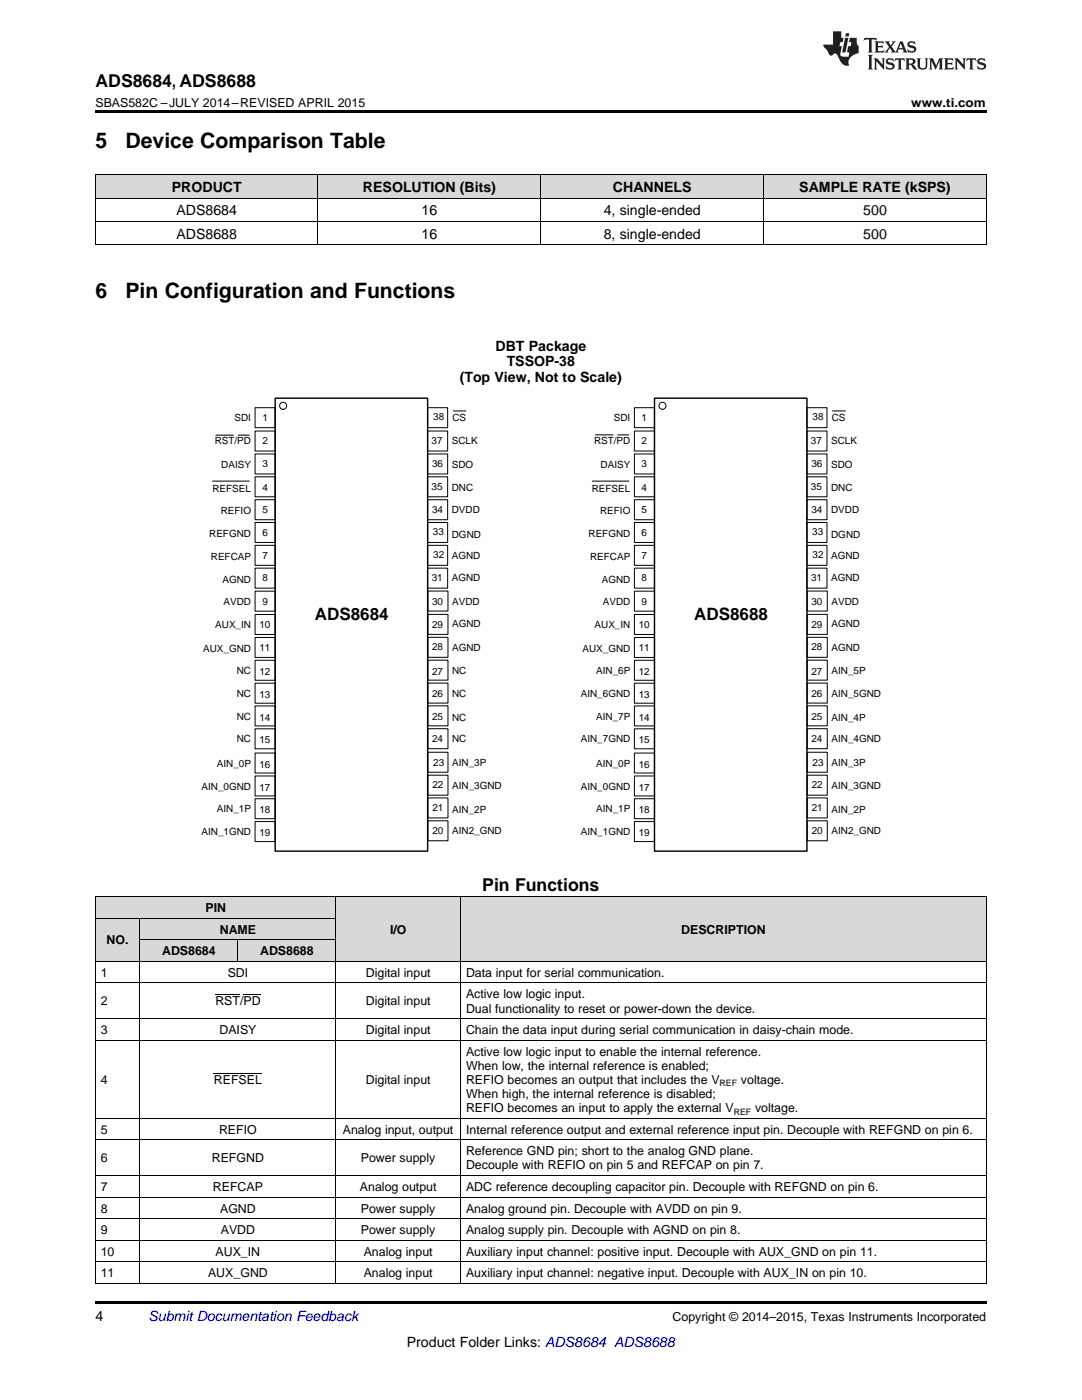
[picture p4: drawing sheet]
<svg xmlns="http://www.w3.org/2000/svg" width="216mm" height="279mm" viewBox="0 0 216 279" stroke-linecap="round" stroke-linejoin="round" font-family="sans-serif">
<defs><g id="words">
<g font-size="4.2">
<text x="19" y="29.6">5</text>
<text x="25" y="29.6">Device Comparison Table</text>
<text x="19" y="59.4">6</text>
<text x="25" y="59.4">Pin Configuration and Functions</text>
</g>
<g font-size="3.5">
<text x="19" y="17.3">ADS8684, ADS8688</text>
<text x="96.2" y="177.7">Pin Functions</text>
</g>
<g font-size="3.4">
<text x="62.8" y="123.7">ADS8684</text>
<text x="138.5" y="123.7">ADS8688</text>
</g>
<g font-size="2.8">
<text x="34.3" y="38.3">PRODUCT</text>
<text x="72.4" y="38.3">RESOLUTION (Bits)</text>
<text x="122.3" y="38.3">CHANNELS</text>
<text x="159.5" y="38.3">SAMPLE RATE (kSPS)</text>
<text x="35.2" y="43">ADS8684</text>
<text x="35.2" y="47.6">ADS8688</text>
<text x="84.1" y="43">16</text>
<text x="84.1" y="47.6">16</text>
<text x="120.5" y="43">4, single-ended</text>
<text x="120.5" y="47.6">8, single-ended</text>
<text x="172.3" y="43">500</text>
<text x="172.3" y="47.6">500</text>
<text x="98.9" y="70">DBT Package</text>
<text x="91.7" y="76.3">(Top View, Not to Scale)</text>
<text x="101.1" y="73.1">TSSOP-38</text>
<text x="19" y="263.6">4</text>
<text x="81.2" y="268.9">Product Folder Links: ADS8684 ADS8688</text>
</g>
<text font-size="2.8" fill="#0000c8" x="29.6" y="263.6">Submit Documentation Feedback</text>
<g font-size="2.5">
<text x="19" y="21.4">SBAS582C –JULY 2014–REVISED APRIL 2015</text>
<text x="181.8" y="21.4">www.ti.com</text>
<text x="41" y="182">PIN</text>
<text x="21.3" y="188.5">NO.</text>
<text x="32.3" y="190.6">ADS8684</text>
<text x="43.9" y="186.3">NAME</text>
<text x="51.9" y="190.6">ADS8688</text>
<text x="77.8" y="186.3">I/O</text>
<text x="135.9" y="186.3">DESCRIPTION</text>
<text x="20.1" y="194.9">1</text>
<text x="45.4" y="194.9">SDI</text>
<text x="73" y="194.9">Digital input</text>
<text x="93" y="194.9">Data input for serial communication.</text>
<text x="20.1" y="200.7">2</text>
<text x="43" y="200.7">RST/PD</text>
<text x="73" y="200.7">Digital input</text>
<text x="93" y="199.2">Active low logic input.</text>
<text x="93" y="202.1">Dual functionality to reset or power-down the device.</text>
<text x="20.1" y="206.4">3</text>
<text x="43.8" y="206.4">DAISY</text>
<text x="73" y="206.4">Digital input</text>
<text x="93" y="206.4">Chain the data input during serial communication in daisy-chain mode.</text>
<text x="93" y="210.7">Active low logic input to enable the internal reference.</text>
<text x="93" y="213.5">When low, the internal reference is enabled;</text>
<text x="20.1" y="216.3">4</text>
<text x="42.7" y="216.3">REFSEL</text>
<text x="73" y="216.3">Digital input</text>
<text x="93" y="216.3">REFIO becomes an output that includes the V</text>
<text x="93" y="219.1">When high, the internal reference is disabled;</text>
<text x="93" y="222">REFIO becomes an input to apply the external V</text>
<text x="147.8" y="216.3">voltage.</text>
<text x="150.7" y="222">voltage.</text>
<text x="20.1" y="226.3">5</text>
<text x="43.7" y="226.3">REFIO</text>
<text x="68.4" y="226.3">Analog input, output</text>
<text x="93" y="226.3">Internal reference output and external reference input pin. Decouple with REFGND on pin 6.</text>
<text x="20.1" y="232">6</text>
<text x="42.3" y="232">REFGND</text>
<text x="72" y="232">Power supply</text>
<text x="93" y="230.6">Reference GND pin; short to the analog GND plane.</text>
<text x="93" y="233.4">Decouple with REFIO on pin 5 and REFCAP on pin 7.</text>
<text x="20.1" y="237.7">7</text>
<text x="42.5" y="237.7">REFCAP</text>
<text x="71.8" y="237.7">Analog output</text>
<text x="93" y="237.7">ADC reference decoupling capacitor pin. Decouple with REFGND on pin 6.</text>
<text x="20.1" y="242">8</text>
<text x="43.9" y="242">AGND</text>
<text x="72" y="242">Power supply</text>
<text x="93" y="242">Analog ground pin. Decouple with AVDD on pin 9.</text>
<text x="20.1" y="246.3">9</text>
<text x="20.1" y="250.6">10</text>
<text x="43" y="250.6">AUX_IN</text>
<text x="44.1" y="246.3">AVDD</text>
<text x="72" y="246.3">Power supply</text>
<text x="72.6" y="250.6">Analog input</text>
<text x="93" y="246.3">Analog supply pin. Decouple with AGND on pin 8.</text>
<text x="93" y="250.6">Auxiliary input channel: positive input. Decouple with AUX_GND on pin 11.</text>
<text x="20.1" y="254.9">11</text>
<text x="41.5" y="254.9">AUX_GND</text>
<text x="72.6" y="254.9">Analog input</text>
<text x="93" y="254.9">Auxiliary input channel: negative input. Decouple with AUX_IN on pin 10.</text>
<text x="134.2" y="263.6">Copyright © 2014–2015, Texas Instruments Incorporated</text>
</g>
<g font-size="2">
<text x="86.5" y="83.9">38</text>
<text x="162.2" y="83.9">38</text>
<text x="42.8" y="88.6">RST/PD</text>
<text x="46.8" y="84.1">SDI</text>
<text x="52.3" y="84.1">1</text>
<text x="52.3" y="88.6">2</text>
<text x="86.1" y="88.6">37</text>
<text x="90.2" y="88.6">SCLK</text>
<text x="90.3" y="84.1">CS</text>
<text x="118.5" y="88.6">RST/PD</text>
<text x="122.5" y="84.1">SDI</text>
<text x="128" y="84.1">1</text>
<text x="128" y="88.6">2</text>
<text x="161.8" y="88.6">37</text>
<text x="165.8" y="88.6">SCLK</text>
<text x="166" y="84.1">CS</text>
<text x="44.2" y="93.4">DAISY</text>
<text x="52.3" y="93.1">3</text>
<text x="86.2" y="93.3">36</text>
<text x="90.2" y="93.4">SDO</text>
<text x="119.8" y="93.4">DAISY</text>
<text x="128" y="93.1">3</text>
<text x="161.9" y="93.3">36</text>
<text x="165.8" y="93.4">SDO</text>
<text x="42.4" y="98.1">REFSEL</text>
<text x="52.3" y="98">4</text>
<text x="86.1" y="97.7">35</text>
<text x="90.2" y="98">DNC</text>
<text x="118.1" y="98.1">REFSEL</text>
<text x="128" y="98">4</text>
<text x="161.8" y="97.7">35</text>
<text x="165.8" y="98">DNC</text>
<text x="41.7" y="107.1">REFGND</text>
<text x="44.1" y="102.6">REFIO</text>
<text x="52.3" y="102.5">5</text>
<text x="52.3" y="107">6</text>
<text x="86.2" y="102.4">34</text>
<text x="86.4" y="106.7">33</text>
<text x="90.2" y="102.5">DVDD</text>
<text x="90.2" y="107.3">DGND</text>
<text x="117.4" y="107.1">REFGND</text>
<text x="119.7" y="102.6">REFIO</text>
<text x="128" y="102.5">5</text>
<text x="128" y="107">6</text>
<text x="161.9" y="102.4">34</text>
<text x="162.1" y="106.7">33</text>
<text x="165.8" y="102.5">DVDD</text>
<text x="165.8" y="107.3">DGND</text>
<text x="42.1" y="111.7">REFCAP</text>
<text x="52.3" y="111.5">7</text>
<text x="86.5" y="111.4">32</text>
<text x="90.2" y="111.5">AGND</text>
<text x="117.8" y="111.7">REFCAP</text>
<text x="128" y="111.5">7</text>
<text x="162.2" y="111.4">32</text>
<text x="165.8" y="111.5">AGND</text>
<text x="44.4" y="116.3">AGND</text>
<text x="52.3" y="116">8</text>
<text x="86.1" y="116">31</text>
<text x="90.2" y="116">AGND</text>
<text x="120.1" y="116.3">AGND</text>
<text x="128" y="116">8</text>
<text x="161.8" y="116">31</text>
<text x="165.8" y="116">AGND</text>
<text x="43" y="125.2">AUX_IN</text>
<text x="44.6" y="120.7">AVDD</text>
<text x="51.8" y="125.3">10</text>
<text x="52.3" y="120.7">9</text>
<text x="86.2" y="120.7">30</text>
<text x="86.2" y="125.3">29</text>
<text x="90.2" y="120.7">AVDD</text>
<text x="90.2" y="125.2">AGND</text>
<text x="118.6" y="125.2">AUX_IN</text>
<text x="120.3" y="120.7">AVDD</text>
<text x="127.4" y="125.3">10</text>
<text x="128" y="120.7">9</text>
<text x="161.9" y="120.7">30</text>
<text x="161.9" y="125.3">29</text>
<text x="165.9" y="120.7">AVDD</text>
<text x="165.9" y="125.2">AGND</text>
<text x="40.5" y="130">AUX_GND</text>
<text x="51.8" y="129.9">11</text>
<text x="86.2" y="129.8">28</text>
<text x="90.2" y="130">AGND</text>
<text x="116.2" y="130">AUX_GND</text>
<text x="127.4" y="129.9">11</text>
<text x="161.9" y="129.8">28</text>
<text x="165.9" y="130">AGND</text>
<text x="47.2" y="134.6">NC</text>
<text x="51.8" y="134.8">12</text>
<text x="86.2" y="134.6">27</text>
<text x="90.2" y="134.5">NC</text>
<text x="119" y="134.6">AIN_6P</text>
<text x="127.4" y="134.8">12</text>
<text x="161.9" y="134.6">27</text>
<text x="165.9" y="134.5">AIN_5P</text>
<text x="47.2" y="139.1">NC</text>
<text x="47.2" y="143.6">NC</text>
<text x="51.8" y="139.3">13</text>
<text x="51.8" y="143.8">14</text>
<text x="86.2" y="139.1">26</text>
<text x="86.2" y="143.7">25</text>
<text x="90.2" y="139.1">NC</text>
<text x="90.2" y="143.9">NC</text>
<text x="115.9" y="139.1">AIN_6GND</text>
<text x="119" y="143.6">AIN_7P</text>
<text x="127.4" y="139.3">13</text>
<text x="127.4" y="143.8">14</text>
<text x="161.9" y="139.1">26</text>
<text x="161.9" y="143.7">25</text>
<text x="165.9" y="139.1">AIN_5GND</text>
<text x="165.9" y="143.9">AIN_4P</text>
<text x="47.2" y="148.1">NC</text>
<text x="51.8" y="148.3">15</text>
<text x="86.2" y="148.2">24</text>
<text x="90.2" y="148.1">NC</text>
<text x="115.9" y="148.1">AIN_7GND</text>
<text x="127.4" y="148.3">15</text>
<text x="161.9" y="148.2">24</text>
<text x="165.9" y="148.1">AIN_4GND</text>
<text x="43.3" y="153.1">AIN_0P</text>
<text x="51.8" y="153.3">16</text>
<text x="86.4" y="152.8">23</text>
<text x="90.2" y="152.9">AIN_3P</text>
<text x="119" y="153.1">AIN_0P</text>
<text x="127.4" y="153.3">16</text>
<text x="162.1" y="152.8">23</text>
<text x="165.9" y="152.9">AIN_3P</text>
<text x="40.2" y="157.6">AIN_0GND</text>
<text x="51.8" y="157.8">17</text>
<text x="86.3" y="157.4">22</text>
<text x="86.3" y="161.9">21</text>
<text x="90.2" y="157.4">AIN_3GND</text>
<text x="115.9" y="157.6">AIN_0GND</text>
<text x="127.4" y="157.8">17</text>
<text x="162" y="157.4">22</text>
<text x="162" y="161.9">21</text>
<text x="165.9" y="157.4">AIN_3GND</text>
<text x="40.2" y="166.6">AIN_1GND</text>
<text x="43.3" y="162.1">AIN_1P</text>
<text x="51.8" y="162.3">18</text>
<text x="51.8" y="166.8">19</text>
<text x="86.3" y="166.4">20</text>
<text x="90.2" y="162.2">AIN_2P</text>
<text x="90.2" y="166.5">AIN2_GND</text>
<text x="115.9" y="166.6">AIN_1GND</text>
<text x="119" y="162.1">AIN_1P</text>
<text x="127.4" y="162.3">18</text>
<text x="127.4" y="166.8">19</text>
<text x="162" y="166.4">20</text>
<text x="165.9" y="162.2">AIN_2P</text>
<text x="165.9" y="166.5">AIN2_GND</text>
</g>
<g font-size="1.8">
<text x="143.6" y="216.8">REF</text>
<text x="146.4" y="222.5">REF</text>
</g>
</g></defs>
<g fill="#d8d8d8">
<path d="M19 183.3h8.9v8.6h-8.9z"/>
<path d="M27.9 187.6h19.6v4.3h-19.6z"/>
<path d="M47.5 187.6h19.5v4.3h-19.5z"/>
<path d="M67 179h24.9v12.9h-24.9z"/>
<path d="M91.9 179h104.9v12.9h-104.9z"/>
<path d="M27.9 183.3h19.6v4.3h-19.6z"/>
<path d="M47.5 183.3h19.5v4.3h-19.5z"/>
<path d="M19 179h8.9v4.3h-8.9z"/>
<path d="M27.9 179h19.6v4.3h-19.6z"/>
<path d="M47.5 179h19.5v4.3h-19.5z"/>
<path d="M19 34.9h44.5v4.7h-44.5z"/>
<path d="M63.5 34.9h44.4v4.7h-44.4z"/>
<path d="M107.9 34.9h44.5v4.7h-44.5z"/>
<path d="M152.4 34.9h44.4v4.7h-44.4z"/>
</g>
<path d="M19 22h177.8v.5h-177.8zM19 48.9h.2zM107.8 48.9h.1zM152.3 48.9h.1zM196.7 48.9h.1zM19 259.7h177.8v.5h-177.8z" fill="#000"/>
<g fill="none" stroke="#000" stroke-width=".2">
<path d="M19 39.5h177.8M19 34.9h177.8M19.1 34.9v14M63.4 34.9v14M107.9 34.9v14M152.3 34.9v14M196.8 34.9v14M19 48.8h177.8M19 44.2h177.8M42.4 96h7.3M43.1 86.8h3.5M47.5 86.8h2.2"/>
<path d="M50.9 81.4h4v4h-4zM50.9 86h4v4h-4zM50.9 90.6h4v4h-4zM50.9 95.2h4v3.9h-4zM50.9 99.7h4v4h-4zM85.3 81.4h4v4h-4zM85.3 86h4v4h-4zM85.3 90.6h4v4h-4zM85.3 95.2h4v3.9h-4zM85.3 99.7h4v4h-4zM90.4 82h2.6M118.2 96h7.3"/>
<path d="M118.8 86.8h3.5M123.3 86.8h2.2M126.6 81.4h4v4h-4zM126.6 86h4v4h-4zM126.6 90.6h4v4h-4zM126.6 95.2h4v3.9h-4zM126.6 99.7h4v4h-4zM161 81.4h4v4h-4zM161 86h4v4h-4zM161 90.6h4v4h-4zM161 95.2h4v3.9h-4zM161 99.7h4v4h-4z"/>
<path d="M166.1 82h2.6M50.9 104.3h4v4h-4zM50.9 108.8h4v4h-4zM50.9 113.4h4v4h-4zM50.9 118h4v4h-4zM85.3 104.3h4v4h-4zM85.3 108.8h4v4h-4zM85.3 113.4h4v4h-4zM85.4 118h4v3.9h-4zM126.6 104.3h4v4h-4zM126.6 108.8h4v4h-4zM126.6 113.4h4v4h-4z"/>
<path d="M126.6 118h4v4h-4zM161 104.3h4v4h-4zM161 108.8h4v4h-4zM161 113.4h4v4h-4zM161.1 118h4v3.9h-4zM50.9 122.6h4v4h-4zM50.9 127.2h4v4h-4zM50.9 131.8h4v4h-4zM50.9 136.3h4v4h-4zM85.4 122.6h4v4h-4zM85.4 127.2h4v4h-4zM85.4 131.7h4v4h-4z"/>
<path d="M85.4 136.3h4v4h-4zM126.6 122.6h4v4h-4zM126.6 127.2h4v4h-4zM126.6 131.8h4v4h-4zM126.6 136.3h4v4h-4zM161.1 122.6h4v4h-4zM161.1 127.2h4v4h-4zM161.1 131.7h4v4h-4zM161.1 136.3h4v4h-4zM50.9 140.9h4v4h-4zM50.9 145.5h4v3.9h-4zM50.9 150.3h4v4h-4z"/>
<path d="M50.9 154.9h4v4h-4zM50.9 159.4h4v4h-4zM85.4 140.9h4v4h-4zM85.4 145.4h4v4h-4zM85.4 150.1h4v4h-4zM85.4 154.7h4v4h-4zM85.4 159.2h4v4h-4zM126.6 140.9h4v4h-4zM126.6 145.5h4v3.9h-4zM126.6 150.3h4v4h-4zM126.6 154.9h4v4h-4zM126.6 159.4h4v4h-4z"/>
<path d="M161.1 140.9h4v4h-4zM161.1 145.4h4v4h-4zM161.1 150.1h4v4h-4zM161.1 154.7h4v4h-4zM161.1 159.2h4v4h-4zM19 178.9h177.8M19.1 179v77.2M50.9 164h4v4h-4zM67 179v77.2M85.4 163.8h4v4h-4zM91.9 179v77.2M126.6 164h4v4h-4z"/>
<path d="M161.1 163.8h4v4h-4zM196.8 179v77.2M19 196.2h177.8M19 191.9h177.8M19 183.3h48M27.9 183.3v72.9M27.9 187.6h39.1M47.4 187.6v4.3M19 207.6h177.8M19 203.3h177.8M19 238.9h177.8M19 234.6h177.8"/>
<path d="M19 227.5h177.8M19 223.2h177.8M19 256.1h177.8M19 251.8h177.8M19 247.5h177.8M19 243.2h177.8"/>
<circle cx="56.5" cy="81" r=".7"/>
<circle cx="132.2" cy="81" r=".7"/>
</g>
<path d="M54.9 79.5h30.4v90.4h-30.4zM130.6 79.5h30.4v90.4h-30.4z" fill="none" stroke="#000" stroke-width=".28"/>
<g fill="#231f20">
<path d="M172.5 7.6l-.1 .5 .4-.2h.6v.1v2.1l-.2 .4h.9l-.2-.4v-2.1l.1-.1h.5l.5 .2-.2-.5zM174.5 8.3l.2 .3v1.5l-.2 .4h1.8l.2-.6a1.04 1.04 0 0 1-1.3 .2v-.7h.6l.3 .2v-.6l-.3 .2h-.6v-.6l.8-.1 .4 .3-.2-.5zM176.5 8.3l.9 1.1-.9 1.1h.8l-.2-.2 .4-.7 .5 .7-.2 .2h1.5l-.2-.2 .2-.4h.9l.1 .4-.2 .2h1l-.3-.3-.7-1.9h-.5l-.9 2-.8-1 .9-1h-.8l.1 .3-.4 .5-.3-.6 .1-.2zM179.7 8.6l.4 1h-.7zM181.3 8.4a.63 .63 0 0 0-.2 .7 .63 .63 0 0 0 .6 .4l.6 .2 .1 .2a.75 .75 0 0 1-.7 .4 .75 .75 0 0 1-.6-.5l.1 .7 .1-.1a1.11 1.11 0 0 0 1.5-.6 1.13 1.13 0 0 0-1.2-.8l-.1-.4a1.04 1.04 0 0 1 1.2 .2l-.2-.5-.2 .1-.4-.2zM173.2 10.9l.2 .4v2.2l-.2 .4h1l-.3-.4v-2.2l.3-.4zM174.3 11.6l.3 .4v1.5l-.3 .4h.8l-.2-.4v-1.3l1.5 1.7v-1.9l.2-.4h-.7l.2 .4v.9l-1.1-1.3zM177 11.8a.62 .62 0 0 0-.2 .7 .62 .62 0 0 0 .6 .4l.6 .1 .1 .3a.76 .76 0 0 1-.7 .3 .76 .76 0 0 1-.7-.4l.2 .7 .1-.1a1.11 1.11 0 0 0 1.5-.6 1.13 1.13 0 0 0-1.2-.8l-.1-.4a1.04 1.04 0 0 1 1.2 .2l-.2-.6-.2 .1-.5-.1zM178.7 11.6l-.2 .6a.61 .61 0 0 1 .8-.3v1.6l-.2 .4h.9l-.2-.4v-1.6a.63 .63 0 0 1 .7 .3l-.1-.6zM180.6 11.6l.3 .4v1.5l-.3 .4h1l-.2-.2-.1-.8 .6 .2a.76 .76 0 0 0 1.2 .7l-1-1a.58 .58 0 0 0 .6-.5 .58 .58 0 0 0-.5-.6zM181.4 11.9h.1a.45 .45 0 0 1 .5 .1 .45 .45 0 0 1 .1 .5l-.8 .2zM182.9 11.6l.2 .2a2.17 2.17 0 0 0 .3 1.9 .99 .99 0 0 0 1.6-.6v-1.1l.2-.4h-.7l.2 .2a1.92 1.92 0 0 1-.2 1.8 .6 .6 0 0 1-.9-.5v-1.1l.2-.4zM185.4 11.6l.2 .4v1.5l-.2 .4h.7l-.2-.4v-1.4l.8 1.8 .8-1.8v1.4l-.2 .4h.9l-.2-.4v-1.5l.2-.4h-.8l-.6 1.5-.6-1.5zM188.4 11.6l.2 .4v1.5l-.2 .4h1.8l.1-.6a1.04 1.04 0 0 1-1.2 .1v-.6h.5l.4 .2v-.6l-.4 .2h-.5v-.7h.8l.3 .3-.1-.6zM190.5 11.6l.2 .4v1.5l-.2 .4h.7l-.2-.4v-1.3l1.5 1.7v-1.9l.2-.4h-.7l.2 .4v.9l-1.1-1.3zM192.9 11.6l-.1 .6a.61 .61 0 0 1 .7-.3l.1 1.6-.3 .4h1l-.3-.4 .1-1.6a.63 .63 0 0 1 .7 .3l-.1-.6zM195.2 11.8a.62 .62 0 0 0-.2 .7 .62 .62 0 0 0 .6 .4l.6 .1 .1 .3a.76 .76 0 0 1-.7 .3 .76 .76 0 0 1-.6-.4l.1 .7 .1-.1a1.11 1.11 0 0 0 1.6-.6 1.13 1.13 0 0 0-1.3-.8l-.1-.4a1.04 1.04 0 0 1 1.2 .2l-.1-.6-.2 .1-.5-.1z"/>
<path d="M166.2 6.3v2.6h-1.9v.4l.8 .9a.91 .91 0 0 0 1 .8 .56 .56 0 0 1 .5-.3 .56 .56 0 0 1 .5 .3l.4 .8a1.53 1.53 0 0 0 1.9 1.2 1.54 1.54 0 0 1 1-2.1l.9-.3v-1.4a1.52 1.52 0 0 1-.4-1.6h-1.3l-.2 .8h.5l-.2 .8h-.5l-.1 1v.2l.4 .1-.2 .8a1.93 1.93 0 0 1-1.6-.3l.3-1.8h-.5l.2-.8h.4l.2-.8h-.4v-1.3zM168.6 7.6l-.6 2.9h.7l.6-2.9zM168.8 6.6l-.1 .7h.6l.2-.7z"/>
</g>
<path d="M43 198.5h4.9M48.6 198.5h3.4M42.7 214.2h9.6" fill="none" stroke="#000" stroke-width=".2"/>
<use href="#words"/>
</svg>
